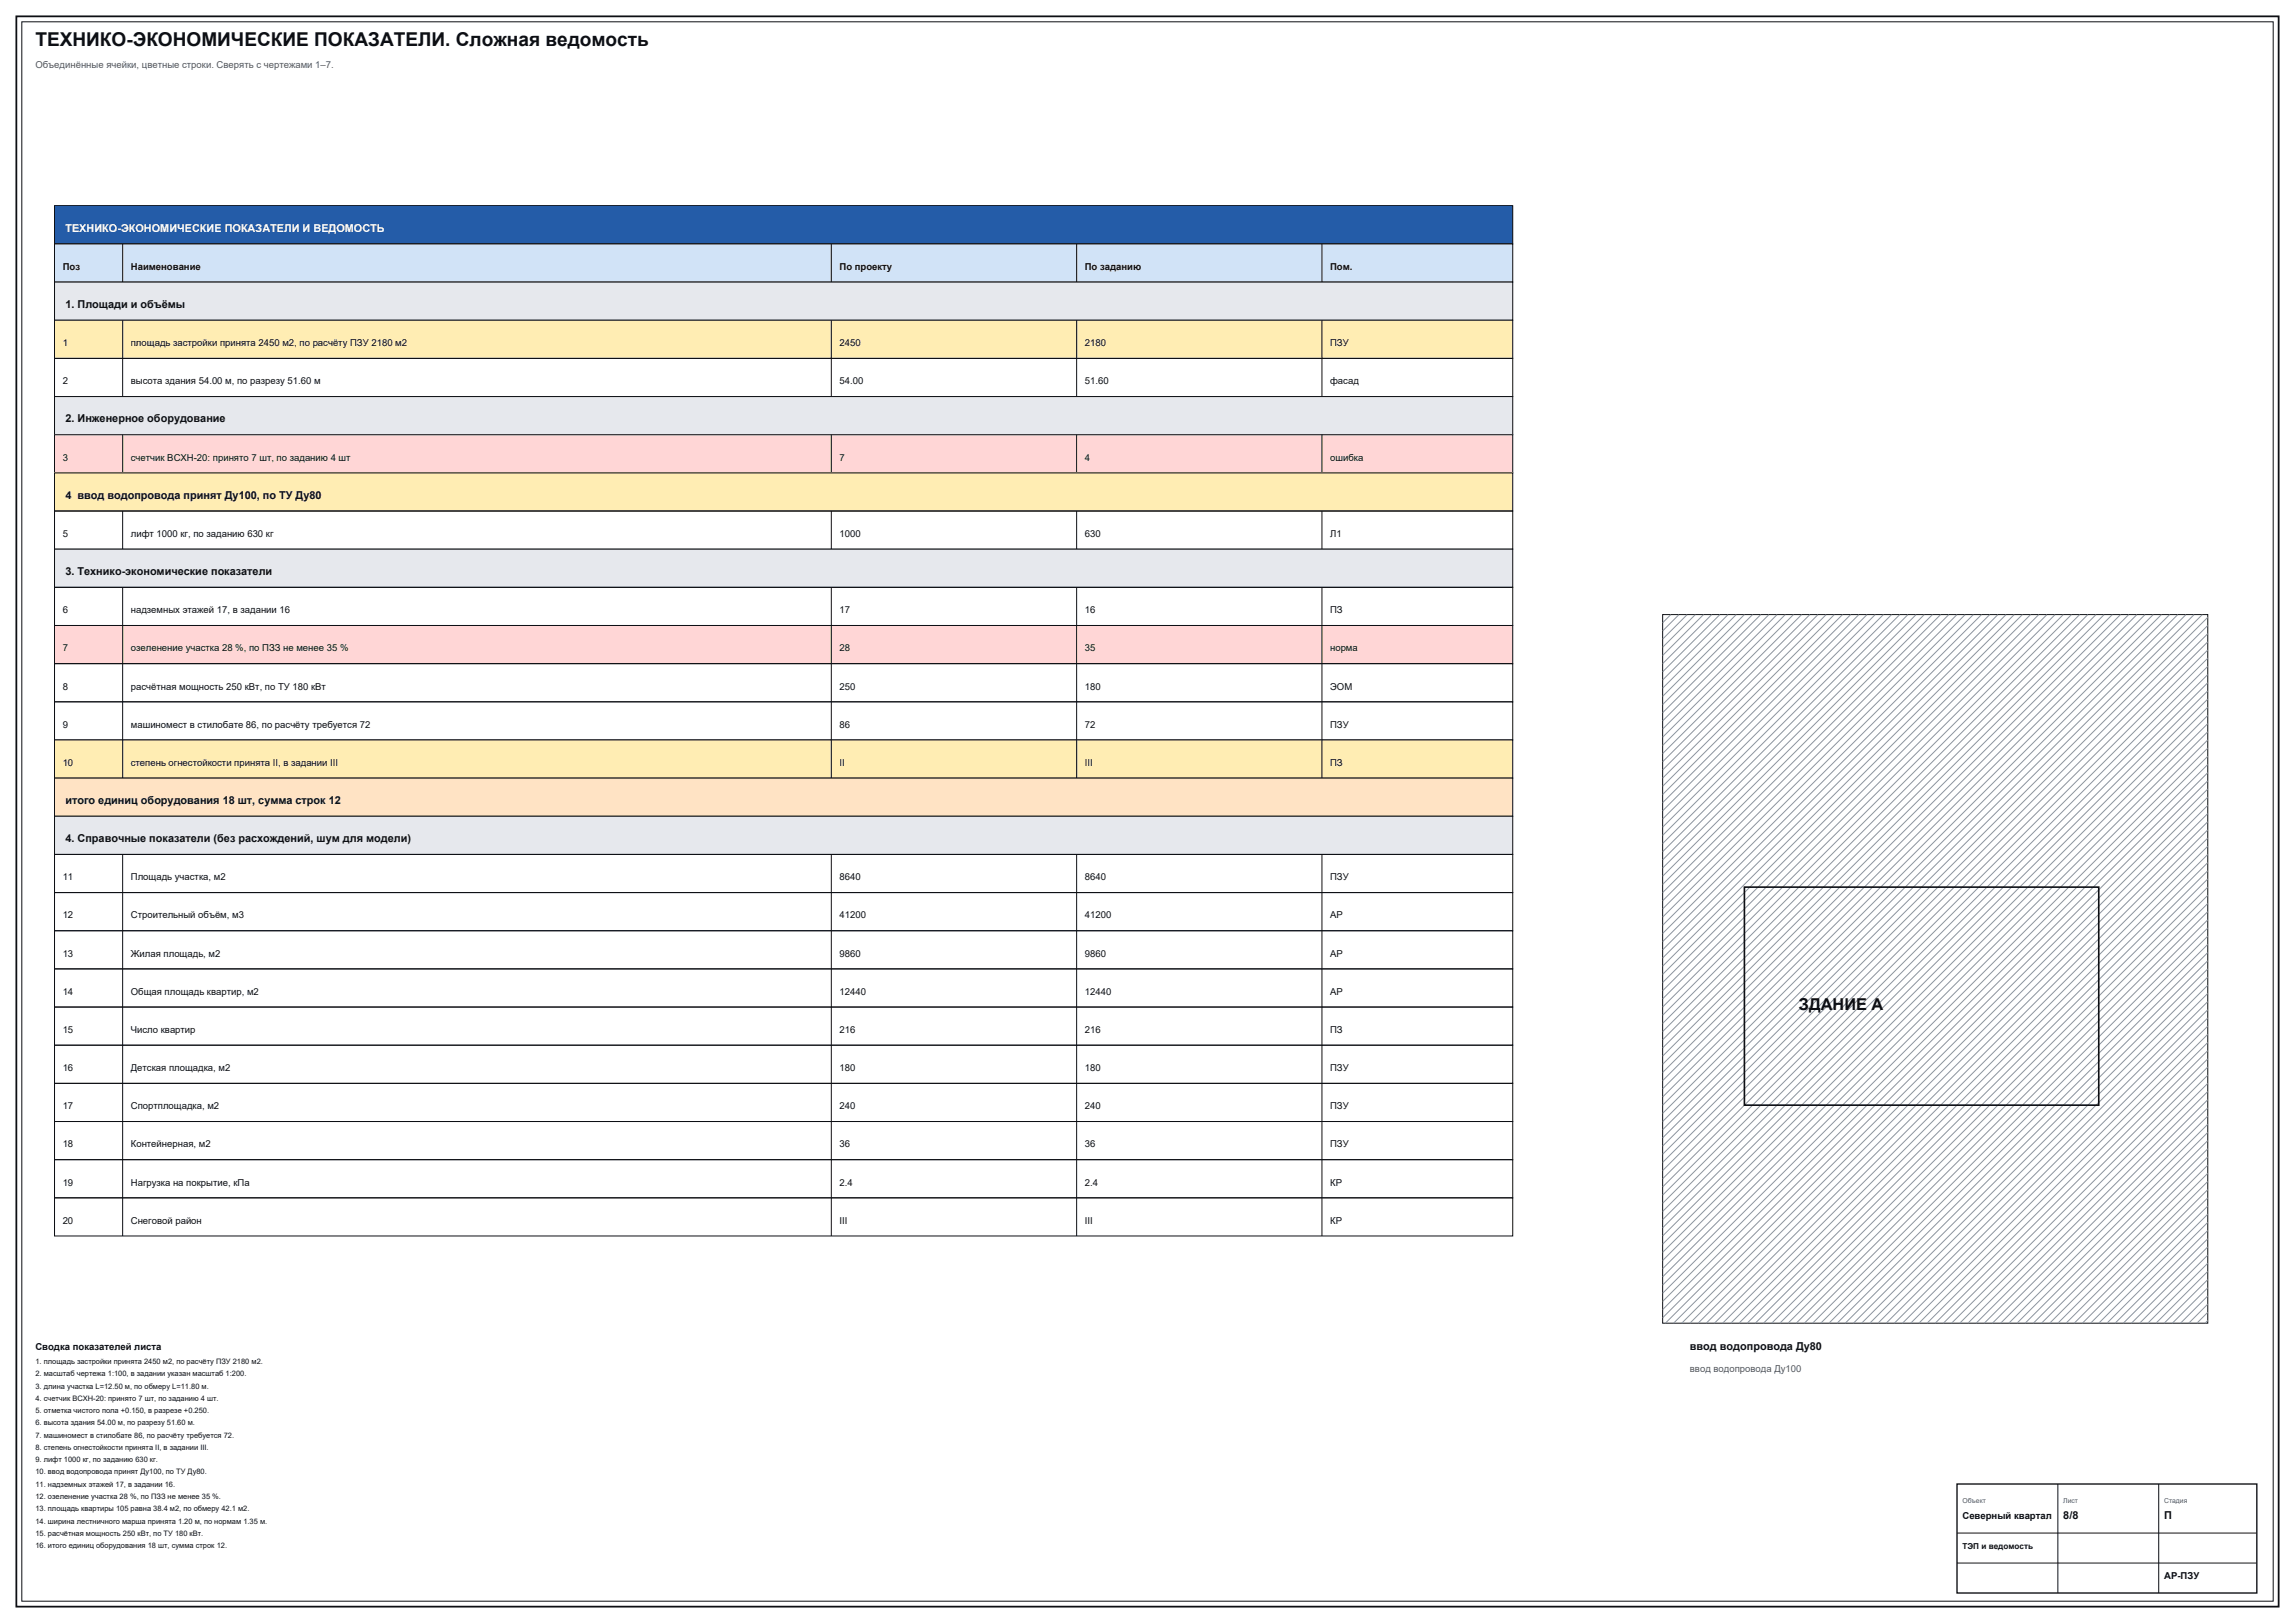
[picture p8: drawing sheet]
<svg xmlns="http://www.w3.org/2000/svg" width="594mm" height="420mm" viewBox="0 0 594 420" stroke-linecap="round" stroke-linejoin="round" font-family="sans-serif">
<defs><g id="words">
<text font-size="4.9" fill="#0d0f14" x="9.2" y="12">ТЕХНИКО-ЭКОНОМИЧЕСКИЕ ПОКАЗАТЕЛИ. Сложная ведомость</text>
<text font-size="4.2" fill="#0d0f14" x="465.7" y="261.4">ЗДАНИЕ А</text>
<text font-size="2.8" fill="#fff" x="16.9" y="60">ТЕХНИКО-ЭКОНОМИЧЕСКИЕ ПОКАЗАТЕЛИ И ВЕДОМОСТЬ</text>
<g font-size="2.8" fill="#0d0f14">
<text x="16.9" y="79.7">1. Площади и объёмы</text>
<text x="16.9" y="109.4">2. Инженерное оборудование</text>
<text x="16.9" y="129.1">4 ввод водопровода принят Ду100, по ТУ Ду80</text>
<text x="16.9" y="148.9">3. Технико-экономические показатели</text>
<text x="16.9" y="208.1">итого единиц оборудования 18 шт, сумма строк 12</text>
<text x="16.9" y="218">4. Справочные показатели (без расхождений, шум для модели)</text>
<text x="437.4" y="349.6">ввод водопровода Ду80</text>
<text x="534.1" y="393.3">8/8</text>
<text x="560.2" y="393.3">П</text>
</g>
<g font-size="2.5" fill="#525761">
<text x="9.2" y="17.6">Объединённые ячейки, цветные строки. Сверять с чертежами 1–7.</text>
<text x="437.4" y="355.2">ввод водопровода Ду100</text>
</g>
<g font-size="2.5" fill="#0d0f14">
<text x="16.2" y="69.9">Поз</text>
<text x="33.9" y="69.9">Наименование</text>
<text x="217.3" y="69.9">По проекту</text>
<text x="280.8" y="69.9">По заданию</text>
<text x="344.3" y="69.9">Пом.</text>
<text x="16.2" y="89.6">1</text>
<text x="33.9" y="89.6">площадь застройки принята 2450 м2, по расчёту ПЗУ 2180 м2</text>
<text x="217.3" y="89.6">2450</text>
<text x="280.8" y="89.6">2180</text>
<text x="344.3" y="89.6">ПЗУ</text>
<text x="16.2" y="99.5">2</text>
<text x="33.9" y="99.5">высота здания 54.00 м, по разрезу 51.60 м</text>
<text x="217.3" y="99.5">54.00</text>
<text x="280.8" y="99.5">51.60</text>
<text x="344.3" y="99.5">фасад</text>
<text x="16.2" y="119.2">3</text>
<text x="33.9" y="119.2">счетчик ВСХН-20: принято 7 шт, по заданию 4 шт</text>
<text x="217.3" y="119.2">7</text>
<text x="280.8" y="119.2">4</text>
<text x="344.3" y="119.2">ошибка</text>
<text x="16.2" y="139">5</text>
<text x="33.9" y="139">лифт 1000 кг, по заданию 630 кг</text>
<text x="217.3" y="139">1000</text>
<text x="280.8" y="139">630</text>
<text x="344.3" y="139">Л1</text>
<text x="16.2" y="158.8">6</text>
<text x="33.9" y="158.8">надземных этажей 17, в задании 16</text>
<text x="217.3" y="158.8">17</text>
<text x="280.8" y="158.8">16</text>
<text x="344.3" y="158.8">ПЗ</text>
<text x="16.2" y="168.6">7</text>
<text x="33.9" y="168.6">озеленение участка 28 %, по ПЗЗ не менее 35 %</text>
<text x="217.3" y="168.6">28</text>
<text x="280.8" y="168.6">35</text>
<text x="344.3" y="168.6">норма</text>
<text x="16.2" y="178.5">8</text>
<text x="33.9" y="178.5">расчётная мощность 250 кВт, по ТУ 180 кВт</text>
<text x="217.3" y="178.5">250</text>
<text x="280.8" y="178.5">180</text>
<text x="344.3" y="178.5">ЭОМ</text>
<text x="16.2" y="188.4">9</text>
<text x="33.9" y="188.4">машиномест в стилобате 86, по расчёту требуется 72</text>
<text x="217.3" y="188.4">86</text>
<text x="280.8" y="188.4">72</text>
<text x="344.3" y="188.4">ПЗУ</text>
<text x="16.2" y="198.3">10</text>
<text x="33.9" y="198.3">степень огнестойкости принята II, в задании III</text>
<text x="217.3" y="198.3">II</text>
<text x="280.8" y="198.3">III</text>
<text x="344.3" y="198.3">ПЗ</text>
<text x="16.2" y="227.9">11</text>
<text x="33.9" y="227.9">Площадь участка, м2</text>
<text x="217.3" y="227.9">8640</text>
<text x="280.8" y="227.9">8640</text>
<text x="344.3" y="227.9">ПЗУ</text>
<text x="16.2" y="237.8">12</text>
<text x="33.9" y="237.8">Строительный объём, м3</text>
<text x="217.3" y="237.8">41200</text>
<text x="280.8" y="237.8">41200</text>
<text x="344.3" y="237.8">АР</text>
<text x="16.2" y="247.6">13</text>
<text x="33.9" y="247.6">Жилая площадь, м2</text>
<text x="217.3" y="247.6">9860</text>
<text x="280.8" y="247.6">9860</text>
<text x="344.3" y="247.6">АР</text>
<text x="16.2" y="257.5">14</text>
<text x="33.9" y="257.5">Общая площадь квартир, м2</text>
<text x="217.3" y="257.5">12440</text>
<text x="280.8" y="257.5">12440</text>
<text x="344.3" y="257.5">АР</text>
<text x="16.2" y="267.4">15</text>
<text x="33.9" y="267.4">Число квартир</text>
<text x="217.3" y="267.4">216</text>
<text x="280.8" y="267.4">216</text>
<text x="344.3" y="267.4">ПЗ</text>
<text x="16.2" y="277.3">16</text>
<text x="33.9" y="277.3">Детская площадка, м2</text>
<text x="217.3" y="277.3">180</text>
<text x="280.8" y="277.3">180</text>
<text x="344.3" y="277.3">ПЗУ</text>
<text x="16.2" y="287.2">17</text>
<text x="33.9" y="287.2">Спортплощадка, м2</text>
<text x="217.3" y="287.2">240</text>
<text x="280.8" y="287.2">240</text>
<text x="344.3" y="287.2">ПЗУ</text>
<text x="16.2" y="297">18</text>
<text x="33.9" y="297">Контейнерная, м2</text>
<text x="217.3" y="297">36</text>
<text x="280.8" y="297">36</text>
<text x="344.3" y="297">ПЗУ</text>
<text x="16.2" y="306.9">19</text>
<text x="33.9" y="306.9">Нагрузка на покрытие, кПа</text>
<text x="217.3" y="306.9">2.4</text>
<text x="280.8" y="306.9">2.4</text>
<text x="344.3" y="306.9">КР</text>
<text x="16.2" y="316.8">20</text>
<text x="33.9" y="316.8">Снеговой район</text>
<text x="217.3" y="316.8">III</text>
<text x="280.8" y="316.8">III</text>
<text x="344.3" y="316.8">КР</text>
<text x="9.2" y="349.6">Сводка показателей листа</text>
<text x="508" y="393.3">Северный квартал</text>
<text x="560.2" y="408.9">АР-ПЗУ</text>
</g>
<text font-size="2.1" fill="#0d0f14" x="508" y="401.1">ТЭП и ведомость</text>
<g font-size="1.9" fill="#0d0f14">
<text x="9.2" y="353.1">1. площадь застройки принята 2450 м2, по расчёту ПЗУ 2180 м2.</text>
<text x="9.2" y="356.3">2. масштаб чертежа 1:100, в задании указан масштаб 1:200.</text>
<text x="9.2" y="359.5">3. длина участка L=12.50 м, по обмеру L=11.80 м.</text>
<text x="9.2" y="362.7">4. счетчик ВСХН-20: принято 7 шт, по заданию 4 шт.</text>
<text x="9.2" y="365.8">5. отметка чистого пола +0.150, в разрезе +0.250.</text>
<text x="9.2" y="369">6. высота здания 54.00 м, по разрезу 51.60 м.</text>
<text x="9.2" y="372.2">7. машиномест в стилобате 86, по расчёту требуется 72.</text>
<text x="9.2" y="375.4">8. степень огнестойкости принята II, в задании III.</text>
<text x="9.2" y="378.5">9. лифт 1000 кг, по заданию 630 кг.</text>
<text x="9.2" y="381.7">10. ввод водопровода принят Ду100, по ТУ Ду80.</text>
<text x="9.2" y="384.9">11. надземных этажей 17, в задании 16.</text>
<text x="9.2" y="388.1">12. озеленение участка 28 %, по ПЗЗ не менее 35 %.</text>
<text x="9.2" y="391.2">13. площадь квартиры 105 равна 38.4 м2, по обмеру 42.1 м2.</text>
<text x="9.2" y="394.4">14. ширина лестничного марша принята 1.20 м, по нормам 1.35 м.</text>
<text x="9.2" y="397.6">15. расчётная мощность 250 кВт, по ТУ 180 кВт.</text>
<text x="9.2" y="400.8">16. итого единиц оборудования 18 шт, сумма строк 12.</text>
</g>
<g font-size="1.8" fill="#525761">
<text x="508" y="389.1">Объект</text>
<text x="534.1" y="389.1">Лист</text>
<text x="560.2" y="389.1">Стадия</text>
</g>
</g></defs>
<path d="M4.2 4.2h585.6v411.7h-585.6z" fill="none" stroke="#0d0f14" stroke-width=".46"/>
<path d="M5.6 5.6h582.8v408.9h-582.8z" fill="none" stroke="#0d0f14" stroke-width=".26"/>
<path d="M14.1 53.3h377.5v9.8h-377.5z" fill="#245ca8"/>
<path d="M14.1 53.3h377.5v9.8h-377.5z" fill="none" stroke="#0d0f14" stroke-width=".26"/>
<path d="M14.1 63.1h377.5v9.9h-377.5z" fill="#d1e3f7"/>
<path d="M14.1 63.1h377.5v9.9h-377.5zM14.1 63.1v9.9M31.7 63.1v9.9M215.2 63.1v9.9M278.7 63.1v9.9M342.2 63.1v9.9" fill="none" stroke="#0d0f14" stroke-width=".26"/>
<path d="M14.1 73h377.5v9.9h-377.5z" fill="#e6e8ed"/>
<path d="M14.1 73h377.5v9.9h-377.5z" fill="none" stroke="#0d0f14" stroke-width=".26"/>
<path d="M14.1 82.9h377.5v9.9h-377.5z" fill="#ffedb3"/>
<path d="M14.1 82.9h377.5v9.9h-377.5zM14.1 92.8h377.5v9.9h-377.5zM14.1 82.9v19.8M31.7 82.9v19.8M215.2 82.9v19.8M278.7 82.9v19.8M342.2 82.9v19.8" fill="none" stroke="#0d0f14" stroke-width=".26"/>
<path d="M14.1 102.7h377.5v9.8h-377.5z" fill="#e6e8ed"/>
<path d="M14.1 102.7h377.5v9.8h-377.5z" fill="none" stroke="#0d0f14" stroke-width=".26"/>
<path d="M14.1 112.5h377.5v9.9h-377.5z" fill="#ffd6d6"/>
<path d="M14.1 112.5h377.5v9.9h-377.5zM14.1 112.5v9.9M31.7 112.5v9.9M215.2 112.5v9.9M278.7 112.5v9.9M342.2 112.5v9.9" fill="none" stroke="#0d0f14" stroke-width=".26"/>
<path d="M14.1 122.4h377.5v9.9h-377.5z" fill="#ffedb3"/>
<path d="M14.1 122.4h377.5v9.9h-377.5zM14.1 132.3h377.5v9.9h-377.5zM14.1 132.3v9.9M31.7 132.3v9.9M215.2 132.3v9.9M278.7 132.3v9.9M342.2 132.3v9.9" fill="none" stroke="#0d0f14" stroke-width=".26"/>
<path d="M14.1 142.2h377.5v9.8h-377.5z" fill="#e6e8ed"/>
<path d="M14.1 142.2h377.5v9.8h-377.5zM14.1 152h377.5v9.9h-377.5zM14.1 152v9.9M31.7 152v9.9M215.2 152v9.9M278.7 152v9.9M342.2 152v9.9" fill="none" stroke="#0d0f14" stroke-width=".26"/>
<path d="M14.1 161.9h377.5v9.9h-377.5z" fill="#ffd6d6"/>
<path d="M14.1 161.9h377.5v9.9h-377.5zM14.1 171.8h377.5v9.9h-377.5zM14.1 161.9v29.7M31.7 161.9v29.7M215.2 161.9v29.7M278.7 161.9v29.7M342.2 161.9v29.7M14.1 181.7h377.5v9.9h-377.5z" fill="none" stroke="#0d0f14" stroke-width=".26"/>
<path d="M14.1 191.6h377.5v9.8h-377.5z" fill="#ffedb3"/>
<path d="M14.1 191.6h377.5v9.8h-377.5zM14.1 191.6v9.8M31.7 191.6v9.8M215.2 191.6v9.8M278.7 191.6v9.8M342.2 191.6v9.8" fill="none" stroke="#0d0f14" stroke-width=".26"/>
<path d="M14.1 201.4h377.5v9.9h-377.5z" fill="#ffe3c4"/>
<path d="M14.1 201.4h377.5v9.9h-377.5z" fill="none" stroke="#0d0f14" stroke-width=".26"/>
<path d="M14.1 211.3h377.5v9.9h-377.5z" fill="#e6e8ed"/>
<g fill="none" stroke="#0d0f14" stroke-width=".26">
<path d="M430.4 159.1h141.1v183.4h-141.1zM14.1 211.3h377.5v9.9h-377.5zM14.1 221.2h377.5v9.9h-377.5zM14.1 231.1h377.5v9.8h-377.5zM14.1 221.2v98.8M31.7 221.2v98.8M215.2 221.2v98.8M278.7 221.2v98.8M342.2 221.2v98.8M14.1 240.9h377.5v9.9h-377.5zM14.1 250.8h377.5v9.9h-377.5zM14.1 260.7h377.5v9.9h-377.5z"/>
<path d="M14.1 270.6h377.5v9.9h-377.5zM14.1 280.5h377.5v9.8h-377.5zM14.1 290.3h377.5v9.9h-377.5zM14.1 300.2h377.5v9.9h-377.5zM14.1 310.1h377.5v9.9h-377.5zM506.6 396.9h77.6M532.7 384.2v28.2M558.8 384.2v28.2M506.6 404.6h77.6"/>
</g>
<g fill="none" stroke="#8c949e" stroke-width=".26">
<path d="M432.5 159.1l-2.1 2.1M434.6 159.1l-4.2 4.2M436.7 159.1l-6.3 6.4M438.9 159.1l-8.5 8.5M441 159.1l-10.6 10.6M443.1 159.1l-12.7 12.7M445.2 159.1l-14.8 14.8M447.3 159.1l-16.9 16.9M449.4 159.1l-19 19.1M451.6 159.1l-21.2 21.2M453.7 159.1l-23.3 23.3M455.8 159.1l-25.4 25.4"/>
<path d="M457.9 159.1l-27.5 27.5M460 159.1l-29.6 29.6M462.1 159.1l-31.7 31.8M464.3 159.1l-33.9 33.9M466.4 159.1l-36 36M468.5 159.1l-38.1 38.1M470.6 159.1l-40.2 40.2M472.7 159.1l-42.3 42.3M474.8 159.1l-44.4 44.5M477 159.1l-46.6 46.6M479.1 159.1l-48.7 48.7M481.2 159.1l-50.8 50.8"/>
<path d="M483.3 159.1l-52.9 52.9M485.4 159.1l-55 55M487.5 159.1l-57.1 57.2M489.7 159.1l-59.3 59.3M491.8 159.1l-61.4 61.4M493.9 159.1l-63.5 63.5M496 159.1l-65.6 65.6M498.1 159.1l-67.7 67.7M500.2 159.1l-69.8 69.9M502.4 159.1l-72 72M504.5 159.1l-74.1 74.1M506.6 159.1l-76.2 76.2"/>
<path d="M508.7 159.1l-78.3 78.3M510.8 159.1l-80.4 80.4M512.9 159.1l-82.5 82.6M515.1 159.1l-84.7 84.7M517.2 159.1l-86.8 86.8M519.3 159.1l-88.9 88.9M521.4 159.1l-91 91M523.5 159.1l-93.1 93.1M525.6 159.1l-95.2 95.3M527.8 159.1l-97.4 97.4M529.9 159.1l-99.5 99.5M532 159.1l-101.6 101.6"/>
<path d="M534.1 159.1l-103.7 103.7M536.2 159.1l-105.8 105.8M538.3 159.1l-107.9 108M540.5 159.1l-110.1 110.1M542.6 159.1l-112.2 112.2M544.7 159.1l-114.3 114.3M546.8 159.1l-116.4 116.4M548.9 159.1l-118.5 118.5M551 159.1l-120.6 120.7M553.2 159.1l-122.8 122.8M555.3 159.1l-124.9 124.9M557.4 159.1l-127 127"/>
<path d="M559.5 159.1l-129.1 129.1M561.6 159.1l-131.2 131.2M563.7 159.1l-133.3 133.4M565.9 159.1l-135.5 135.5M568 159.1l-137.6 137.6M570.1 159.1l-139.7 139.7M571.5 159.8l-141.1 141.1M571.5 161.9l-141.1 141.1M571.5 164l-141.1 141.2M571.5 166.2l-141.1 141.1M571.5 168.3l-141.1 141.1M571.5 170.4l-141.1 141.1"/>
<path d="M571.5 172.5l-141.1 141.1M571.5 174.6l-141.1 141.1M571.5 176.7l-141.1 141.2M571.5 178.9l-141.1 141.1M571.5 181l-141.1 141.1M571.5 183.1l-141.1 141.1M571.5 185.2l-141.1 141.1M571.5 187.3l-141.1 141.1M571.5 189.4l-141.1 141.2M571.5 191.6l-141.1 141.1M571.5 193.7l-141.1 141.1M571.5 195.8l-141.1 141.1"/>
<path d="M571.5 197.9l-141.1 141.1M571.5 200l-141.1 141.1M571.5 202.1l-140.4 140.4M571.5 204.3l-138.3 138.2M571.5 206.4l-136.2 136.1M571.5 208.5l-134.1 134M571.5 210.6l-131.9 131.9M571.5 212.7l-129.8 129.8M571.5 214.8l-127.7 127.7M571.5 217l-125.6 125.5M571.5 219.1l-123.5 123.4M571.5 221.2l-121.4 121.3"/>
<path d="M571.5 223.3l-119.2 119.2M571.5 225.4l-117.1 117.1M571.5 227.5l-115 115M571.5 229.7l-112.9 112.8M571.5 231.8l-110.8 110.7M571.5 233.9l-108.7 108.6M571.5 236l-106.5 106.5M571.5 238.1l-104.4 104.4M571.5 240.2l-102.3 102.3M571.5 242.4l-100.2 100.1M571.5 244.5l-98.1 98M571.5 246.6l-96 95.9"/>
<path d="M571.5 248.7l-93.8 93.8M571.5 250.8l-91.7 91.7M571.5 252.9l-89.6 89.6M571.5 255.1l-87.5 87.4M571.5 257.2l-85.4 85.3M571.5 259.3l-83.3 83.2M571.5 261.4l-81.1 81.1M571.5 263.5l-79 79M571.5 265.6l-76.9 76.9M571.5 267.8l-74.8 74.7M571.5 269.9l-72.7 72.6M571.5 272l-70.6 70.5"/>
<path d="M571.5 274.1l-68.4 68.4M571.5 276.2l-66.3 66.3M571.5 278.3l-64.2 64.2M571.5 280.5l-62.1 62M571.5 282.6l-60 59.9M571.5 284.7l-57.9 57.8M571.5 286.8l-55.7 55.7M571.5 288.9l-53.6 53.6M571.5 291l-51.5 51.5M571.5 293.2l-49.4 49.3M571.5 295.3l-47.3 47.2M571.5 297.4l-45.2 45.1"/>
<path d="M571.5 299.5l-43 43M571.5 301.6l-40.9 40.9M571.5 303.7l-38.8 38.8M571.5 305.9l-36.7 36.6M571.5 308l-34.6 34.5M571.5 310.1l-32.5 32.4M571.5 312.2l-30.3 30.3M571.5 314.3l-28.2 28.2M571.5 316.4l-26.1 26.1M571.5 318.6l-24 23.9M571.5 320.7l-21.9 21.8M571.5 322.8l-19.8 19.7"/>
<path d="M571.5 324.9l-17.6 17.6M571.5 327l-15.5 15.5M571.5 329.1l-13.4 13.4M571.5 331.3l-11.3 11.2M571.5 333.4l-9.2 9.1M571.5 335.5l-7.1 7M571.5 337.6l-4.9 4.9M571.5 339.7l-2.8 2.8M571.5 341.8l-.7 .7"/>
</g>
<path d="M451.6 229.7h91.7v56.4h-91.7z" fill="none" stroke="#0d0f14" stroke-width=".42"/>
<path d="M506.6 384.2h77.6v28.2h-77.6z" fill="none" stroke="#0d0f14" stroke-width=".35"/>
<use href="#words"/>
</svg>
